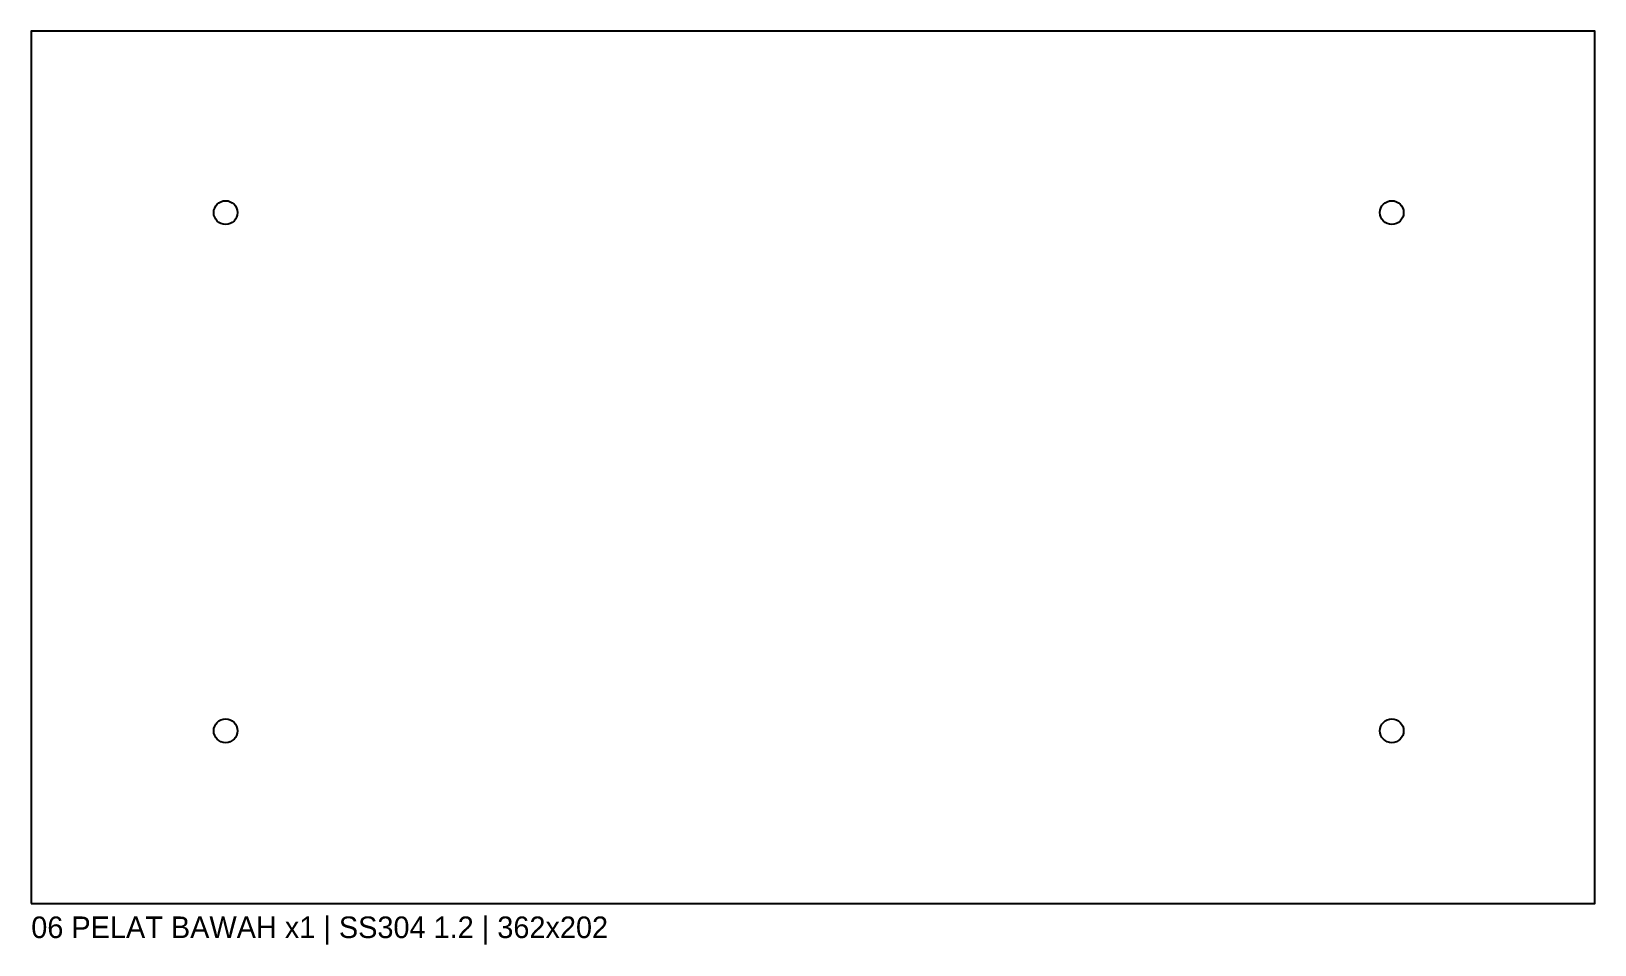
# Model space of a CAD drawing. Header units: millimetres. Extents: x 0 to 362, y -10 to 202.
import ezdxf

# ---------------------------------------------------------------- set-up
doc = ezdxf.new("R2010")
doc.units = ezdxf.units.MM
doc.layers.add('CUT', color=7, linetype='Continuous')
doc.layers.add('LABEL', color=3, linetype='Continuous')

msp = doc.modelspace()

# ---------------------------------------------------------------- linework, layer by layer
at = {"layer": 'CUT'}
msp.add_lwpolyline([(0, 0), (362, 0), (362, 202), (0, 202)], close=True, dxfattribs=at)
for centre in [(45, 160), (315, 160), (45, 40), (315, 40)]:
    msp.add_circle(centre, 2.75, dxfattribs=at)

# ---------------------------------------------------------------- texts
at = {"layer": 'LABEL'}
msp.add_text('06 PELAT BAWAH x1 | SS304 1.2 | 362x202', height=5, dxfattribs=at).set_placement((0, -8))

doc.saveas('drawing.dxf')
